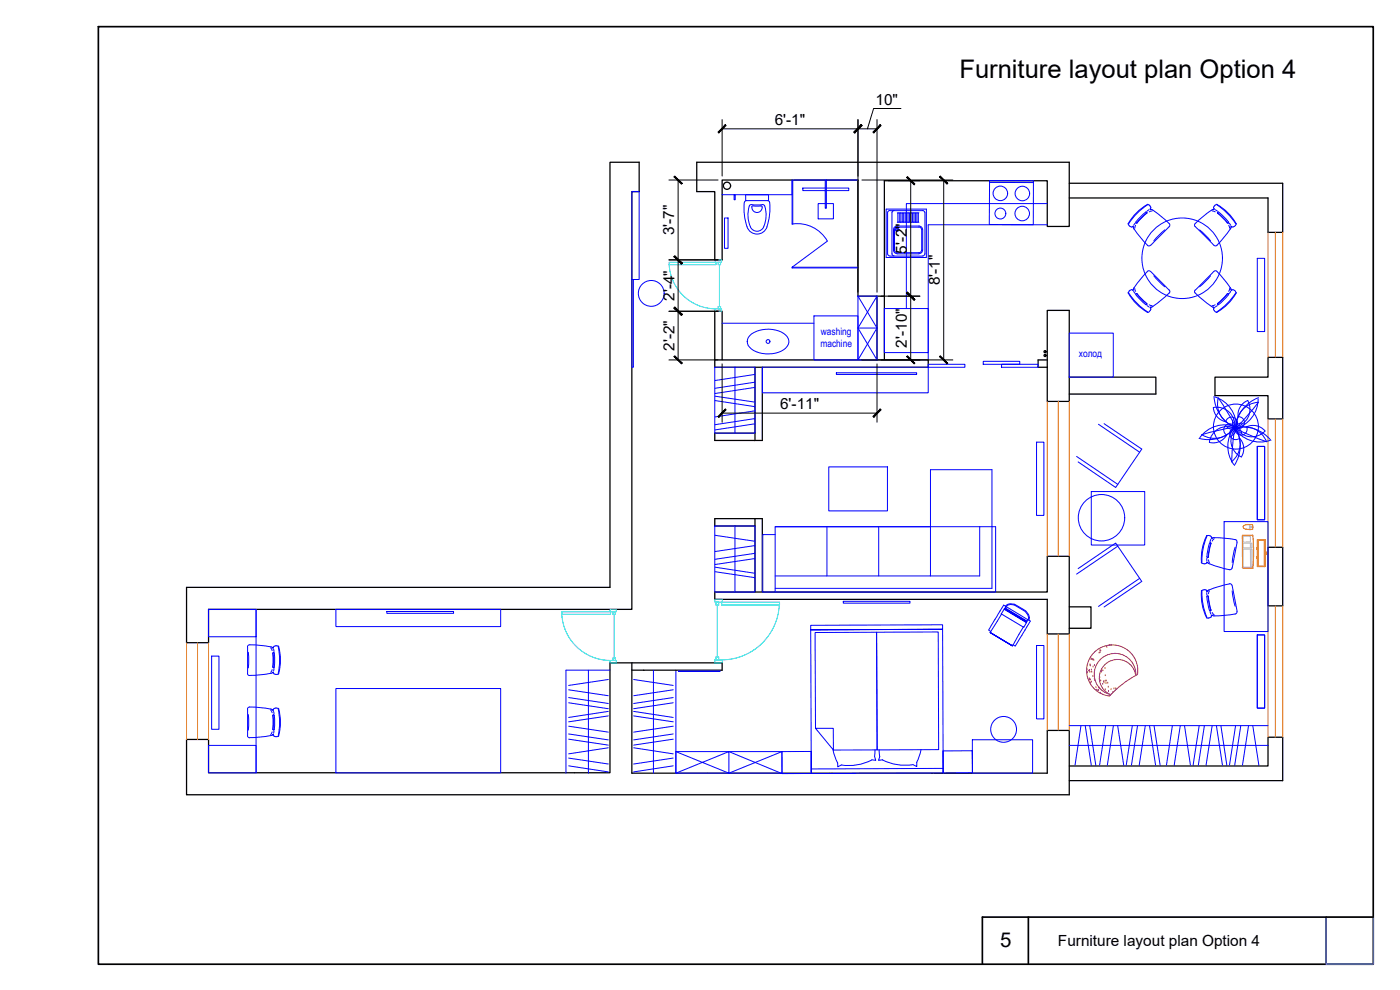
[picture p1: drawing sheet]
<svg xmlns="http://www.w3.org/2000/svg" width="420mm" height="297mm" viewBox="0 0 420 297" stroke-linecap="round" stroke-linejoin="round" font-family="sans-serif">
<defs><g id="words">
<text font-size="7.7" x="287.9" y="23.5">Furniture layout plan Option 4</text>
<text font-size="6.1" x="300.1" y="284.1">5</text>
<g font-size="4.6">
<text x="262.8" y="31.4">10&quot;</text>
<text x="232.5" y="37.5">6'-1&quot;</text>
<text x="202.4" y="70.6" transform="rotate(-90 202.4 70.6)">3'-7&quot;</text>
<text x="272.2" y="76.1" transform="rotate(-90 272.2 76.1)">5'-2&quot;</text>
<text x="282" y="85.6" transform="rotate(-90 282 85.6)">8'-1&quot;</text>
<text x="202.4" y="90.3" transform="rotate(-90 202.4 90.3)">2'-4&quot;</text>
<text x="202.4" y="105.2" transform="rotate(-90 202.4 105.2)">2'-2&quot;</text>
<text x="272.2" y="104.3" transform="rotate(-90 272.2 104.3)">2'-10&quot;</text>
<text x="234.1" y="122.8">6'-11&quot;</text>
<text x="317.5" y="283.8">Furniture layout plan Option 4</text>
</g>
<g font-size="3.1" fill="#00f">
<text x="246.4" y="100.5">washing</text>
<text x="246.2" y="104.1">machine</text>
<text x="323.8" y="107.2">холод</text>
</g>
</g></defs>
<!-- layer: STEN -->
<g fill="none" stroke="#000" stroke-width=".38">
<path d="M183.1 48.7h8.7v8.8h-2.2v125.3h-127v10h-6.6v-16.6h127.1zM320.9 55h64.1v14.7h-4.5v-10.3h-59.6M263.2 88.9v19.1M265.4 88.9h-7.9v-34.9h-40.8v24h-2.2v-20.5h-5.4v-8.8h111.8v19.2h-6.6v-13.7h-48.9v53.8M314.3 93.1h6.6v27.3h-6.6zM214.5 108h64.1v2.2h-64.1v-16.8h2.2v14.6M226.6 110.2v22M228.8 110.2v22h-14.3v-2.2h12.1M314.3 108h-2.8v2.2h2.8M320.9 113.2h26v5h-26M364.6 113.2h15.9v-6h4.5v18.5h-4.5v-7h-15.9zM226.6 157.8h-12.1v-2.2h14.3v22"/>
<path d="M226.6 155.6v22M214.5 177.6h99.8v-10.7h6.6v23.3h-6.6v-10.4h-99.8zM380.5 164.2h4.5v17.6h-4.5zM189.6 198.9v33.1h124.7v-12.8h6.6v19.3h-264.9v-16.6h6.6v10h120.5v-33h33.6v2.2h-27.1M320.9 182.1h6.5v6.4h-6.5M320.9 229.8h59.6v-8.6h4.5v13h-64.1"/>
<circle cx="218.2" cy="55.7" r="1.08"/>
<circle cx="313.6" cy="105.5" r=".32"/>
<circle cx="313.6" cy="106.7" r=".32"/>
</g>
<!-- layer: MEBLEA -->
<g fill="none" stroke="#00f" stroke-width=".3">
<path d="M189.6 57.5h2.2v26.4h-2.2zM216.7 58.4h21M237.7 54v13.2h.2M237.9 54v13.2M238.2 54h19.3M297 54.2h13.1v13.2h-13.2zM297 54.7l13.1 .1M217.4 65.4h1.1v9.1h-1.1zM237.9 67.2a10.3 10.3 0 0 1 10.4 5.1l-10.6 7.9h19.8M266 62.7h12v14.6h-12zM268.2 68.9v6.1l.2 .7 .8 .4M268.3 63.2l-.4 .2-.2 .4v12.4l.2 .4 .4 .2"/>
<path d="M268.4 68.9v6.1a.78 .78 0 0 0 .8 .8M269.2 67.8l-.8 .5-.2 .6M269.2 68.1a.78 .78 0 0 0-.8 .8M269.3 67.8h6.5l.9 .5 .2 .6M269.3 68.2l6.5-.1a.78 .78 0 0 1 .8 .8M269.3 76.2h6.5M269.3 63.8l.2 .2 .1-.2M269.3 66.7l.2-.2 .1 .2M269.5 64v2.5M269.7 63.8l.2 .2 .2-.2M269.7 66.7l.2-.2 .2 .2M269.9 64v2.5"/>
<path d="M270.2 63.8l.2 .2 .1-.2M270.2 66.7l.2-.2 .1 .2M270.4 64v2.5M270.6 63.8l.2 .2M270.8 64v2.5M270.8 66.5l.1 .2M270.8 66.5l-.2 .2M270.9 63.8l-.1 .2M271 63.8l.2 .2 .2-.2M271 66.7l.2-.2 .2 .2M271.2 64v2.5M271.5 63.8l.2 .2 .1-.2"/>
<path d="M271.5 66.7l.2-.2 .1 .2M271.7 64v2.5M271.9 63.8l.2 .2 .2-.2M271.9 66.7l.2-.2 .2 .2M272.1 64v2.5M272.4 63.8l.1 .2 .2-.2M272.4 66.7l.1-.2 .2 .2M272.5 64v2.5M272.8 63.8l.2 .2 .1-.2M272.8 66.7l.2-.2 .1 .2M273 64v2.5M273.2 63.8l.2 .2 .2-.2"/>
<path d="M273.2 66.7l.2-.2 .2 .2M273.4 64v2.5M273.7 63.8l.2 .2 .1-.2M273.7 66.7l.2-.2 .1 .2M273.9 64v2.5M274.1 63.8l.2 .2 .2-.2M274.1 66.7l.2-.2 .2 .2M274.3 64v2.5M274.6 63.8l.1 .2 .2-.2M274.6 66.7l.1-.2 .2 .2M274.7 64v2.5M275 63.8l.2 .2 .2-.2"/>
<path d="M275 66.7l.2-.2 .2 .2M275.2 64v2.5M275.4 63.8l.2 .2 .2-.2M275.4 66.7l.2-.2 .2 .2M275.6 64v2.5M276.6 75a.78 .78 0 0 1-.8 .8h-6.5M276.6 68.9v6.2M276.9 75l-.2 .7-.9 .4M276.9 68.9v6.2M277.6 63.8l-.2-.4-.5-.2-10.3 .2-.2 .4v12.4l.2 .4 .4 .2h9.9l.5-.2 .2-.5M277.6 63.8v12.4M314.3 61.1h-42.3v31.5"/>
<path d="M314.3 67.4h-35.7v40.6M377.3 77.5h2.2v22h-2.2zM189.6 83.9h.5v26.3h-.5zM216.7 97h27.6M237.7 80.2v.2h19.8M244.3 94.8h13.2v13.2h-13.2zM257.5 88.9h5.7v19.1h-5.7zM257.5 88.9l5.7 9.5h-5.7M263.2 88.9l-5.7 9.5 5.7 9.6M263.2 98.4l-5.7 9.6M265.4 92.6h13.2v13.2h-13.2zM320.9 99.9h13.2v13.3h-13.2z"/>
<path d="M214.5 110.2h12.1v19.8h-12.1zM225 100.8a8.5 8.5 0 0 1 11.2 .2 2.88 2.88 0 0 1-1.7 4.4 8.9 8.9 0 0 1-9.5-1.2 2.4 2.4 0 0 1 0-3.4zM228.8 110.2h49.8v7.7h-49.8zM251 111.8h24.1v.6h-24.1zM278.6 109.3h11v.9h-11zM295.1 108.4h10.9v.9h-10.9zM300.6 109.3h10.9v.9h-10.9zM311.1 132.7h2.2v21.9h-2.2zM377.3 133.9h2.2v22.1h-2.2zM214.5 157.8h12.1v19.8h-12.1zM248.7 140.1h17.6v13.2h-17.6zM327.5 147.5h16v16h-16z"/>
<path d="M367.4 156.5h13.1v33h-13.1zM62.6 182.8h14.2v8.3h-14.2zM63.5 196.9h2.2v21.9h-2.2zM76.8 182.8v49.1M100.8 182.8h49.5v5.2h-49.5zM116.1 183.5h20v.5h-20zM253.1 180.4h20v.6h-20zM311.1 193.7h2.2v22h-2.2zM377.3 190.5h2.2v22h-2.2zM100.8 206.6h49.5v25.3h-49.5zM183.1 201.1h-13.2v30.9M202.8 201.1v30.9l16-6.5v6.5l-16-6.5"/>
<path d="M203.6 201.3l12.5 .2zM320.9 217.7h59.6M62.6 223.6h14.2v8.3h-14.2zM202.8 225.5h31.9v6.5h-31.9zM218.8 225.5l15.9 6.6M234.7 225.5l-15.9 6.5M291.8 222h18.1v10h-18.1z"/>
<circle cx="300.2" cy="58" r="2.18"/>
<circle cx="306.8" cy="58.1" r="2.18"/>
<circle cx="269.2" cy="68.9" r=".53"/>
<circle cx="269.2" cy="68.9" r=".32"/>
<circle cx="300.2" cy="64.1" r="1.63"/>
<circle cx="306.8" cy="64.1" r="2.18"/>
<circle cx="354.8" cy="77.5" r="12.1"/>
<circle cx="195.4" cy="88" r="3.9"/>
<circle cx="230.5" cy="102.5" r=".57"/>
<circle cx="330.6" cy="155.3" r="7"/>
<circle cx="301.2" cy="218.8" r="3.9"/>
</g>
<!-- layer: LEST -->
<g fill="none" stroke="#dd6e00" stroke-width=".3">
<path d="M380.5 69.7v37.5M382.7 69.7v37.5M385 69.7v37.5M314.3 120.4v46.5M317.6 120.4v46.5M320.9 120.4v46.5M380.5 125.7v38.5M382.7 125.7v38.5M385 125.7v38.5M56 192.8v29.1M59.3 192.8v29.1M62.6 192.8v29.1"/>
<path d="M314.3 190.2v29M317.6 190.2v29M320.9 190.2v29M380.5 181.8v39.4M382.7 181.8v39.4M385 181.8v39.4"/>
</g>
<!-- layer: mebel -->
<g fill="none" stroke="#00f" stroke-width=".3">
<path d="M220.3 58.4h.4v1.5h-.4zM223.8 58.7v1.5M224 58.4l-.3 .3M224 58.4h6.4M230.4 58.4l.2 .3v1.5M240.9 56.4h13.8v.8h-13.8zM247.7 54v8.5h.3v-8.5M224 60.2l-.6 .5M224 60.2h6.4l.5 .2a14.9 14.9 0 0 1-1.3 8.7 3.2 3.2 0 0 1-3.4 1 3.2 3.2 0 0 1-2.3-2.8 17.5 17.5 0 0 1-.5-6.6M224.9 61.8a8.8 8.8 0 0 0 .3 6.3M225.2 68.1a2.18 2.18 0 0 0 2 1.3 2.18 2.18 0 0 0 2-1.3M226 61.8l-.4 .3"/>
<path d="M226 61.8h2.4M228.3 61.8h.2a1.44 1.44 0 0 1-.7 1.9 1.44 1.44 0 0 1-1.9-.6l-.2-1M228.8 61.4l.7 .4M228.9 61.4h-3.4l-.6 .4M229.5 61.8a8.8 8.8 0 0 1-.3 6.3M245.5 61.1h4.6v4.6h-4.6zM340 68l.2 .1M340 68l-.5 .1M340 67.9v.1M340.2 68.1v.4M340.2 68v.1M340.2 68.5l.2 .3"/>
<path d="M340.4 68.7l4 4.9M340.6 67l-.4 .6M340.8 67.6l-.2 .9M340.9 66.6v.3h.4h-.4M340.9 66.6l2.1-2.2 .9-.8 .3 .1-.1 .3-2.8 2.9M344.1 63.7l-2.9 3.1M344.3 61.4a13.6 13.6 0 0 0-5.7 5.9l.4 .5 .5 .3M344.4 61.4a19.1 19.1 0 0 0-5.7 5.7M344.5 61.3h-.2M344.6 61.3l.3 .3M344.8 62.9l-.6 .4M344.9 61.6a.69 .69 0 0 1 .2 1.1"/>
<path d="M345.2 62.7l.2 .2M345.3 73.6l-.5 .2-.5-.2M345.3 62.9h.5l1.5 1.1 3.6 3.1M345.8 63.3l-.9 .3M349.6 69l-3.3 3.3M350.9 67.1l.2 .5-.2 .4-5.6 5.6M358.7 68l5.6 5.6M360 69l3.3 3.3M363.8 63.3l.9 .3M364.2 62.9h.1M364.2 62.9a16.4 16.4 0 0 0-5.7 4.7l.2 .4M364.4 61.9l-.2 .5 .3 .3"/>
<path d="M364.4 62.7l-.2 .2M364.7 61.6l-.3 .3M364.7 62.9l.6 .4M365 61.3h.3M365.1 61.3l-.4 .3M365.2 61.4a19.1 19.1 0 0 1 5.6 5.7M365.3 61.4a15.1 15.1 0 0 1 5.7 5.7M365.4 64l2.9 2.9h.4v-.3M365.4 63.7l3 3.1M365.7 63.6l3 3M365.7 63.6l-.3 .1v.3M368.4 66.8l.3 .1"/>
<path d="M368.8 67.6l.2 .9M368.9 67l.5 .6M369.2 68.7l-4 4.9-.4 .2-.5-.2M369.4 68v.1M369.4 68.1l-.2 .7M369.5 67.9l.5 .2M369.7 68l-.2 .1M371 67l-.2 .6-.7 .5M338.6 88a15.1 15.1 0 0 0 5.7 5.7M338.7 87.9a19.1 19.1 0 0 0 5.7 5.7M339.5 86.9l-.7 .5-.2 .6M339.5 86.9l.5 .3"/>
<path d="M340.2 86.9v.1M340.2 87l-.2 .1M340.2 86.5v.4M340.2 87.4l.4 .6M340.6 86.5l.2 .9M340.9 88.1h.4h-.4v.3M340.9 88.5l3 2.9h.3l-.1-.4M341.2 88.2l2.9 3.2M341.3 88.2l2.9 2.8M344.2 91.7l.6 .4M344.3 81.4l.5-.2 .5 .2M344.4 81.5l-2.1 2.3-2.1 2.7"/>
<path d="M344.9 91.5l.9 .2M344.9 93.5l-.6 .2M345.1 92.3l.1 .1M345.2 92.4l.2 .4M345.3 81.4l5.6 5.6 .2 .5-.2 .4M345.4 92.8l-.5 .7M345.4 92.2l-.2 .2M345.8 92.1h-.5M346.3 82.8l3.3 3.3M350.9 87.9l-2.4 2.1-2.7 2M363.3 82.8l-3.3 3.3M363.8 92.1l.4 .1"/>
<path d="M364.2 92.8l.2 .4M364.2 92.2l.2 .2M364.3 92.1l-.1 .1M364.3 81.4l-5.6 5.6-.2 .5 .1 .3 1.8 1.7 3.4 2.5M364.4 93.2l.7 .5M364.5 92.3l-.3 .5M364.7 91.5l-.9 .2M365.2 81.5l2.6 2.9 1.5 2 .1 .5M365.2 81.4l-.4-.2-.5 .2M365.3 93.7h-.3M365.3 91.7l-.6 .4M365.4 91l2.9-2.9h.4v.4l-.8 .9-2.2 2"/>
<path d="M365.4 91v.4h.3M368.4 88.2l-3 3.2M368.7 88.1l-.3 .1M369 86.5l-.2 .9M369.4 87.4l-.5 .6M369.4 86.9v.1M369.5 87l.2 .1M370 86.9l-.5 .3M370.1 86.9l.7 .5 .2 .6M370.8 87.9a19.1 19.1 0 0 1-5.6 5.7M371 88a15.1 15.1 0 0 1-5.7 5.7M214.6 118.9l11.9 1.8"/>
<path d="M220.6 110.2v19.8M226.5 116.2l-11.9 1.9M226.5 114.7l-11.9 1.8M226.5 112.4l-11.9 1.8M364.3 118.9a10.8 10.8 0 0 0 6.5 9.4 10.8 10.8 0 0 1-.4 11.3M364.6 119.1a9.2 9.2 0 0 1 6.4 9.4M377.6 119.6a9.2 9.2 0 0 1-6.9 9M377.7 119.3a10.8 10.8 0 0 0-7 9M214.6 120.2l11.9 1.8M226.5 127.2l-11.9 1.8M226.5 125.6l-11.9 1.8M226.5 123.3l-11.9 1.8"/>
<path d="M323.1 136.9l12.4 8.4M329.7 127.3l12.3 8.4M331.4 127.1l11.3 7.6-7.9 11.6-11.2-7.7M360.7 130.4l9.8-2.3a7 7 0 0 1-9.8 2.3zM367.9 126.3a1.8 1.8 0 0 1 2.6-.9 1.8 1.8 0 0 1 .5 2.7 1.8 1.8 0 0 1-2.7 0M367.9 130.4a1.8 1.8 0 0 1-.1-2.8 1.8 1.8 0 0 1 2.8 .4 1.8 1.8 0 0 1-.8 2.6M368.1 126.6a4.6 4.6 0 0 1-4-4.3 5.4 5.4 0 0 1 6.4 6.2l-.9 10.1a7.1 7.1 0 0 0 .9-10.1M368.3 130.3a4.6 4.6 0 0 1-5.4 2.4 5.4 5.4 0 0 1 7.9-4.1 7 7 0 0 1 9.3 4M370.4 128.2l.3 .1M370.4 128.3a9.2 9.2 0 0 0 10.7 3.9M370.6 128a9.2 9.2 0 0 0-.3 11.4M370.7 128.4l-.2 .3"/>
<path d="M370.7 128.3a10.8 10.8 0 0 1 10.7 3.9M370.7 128.3a10.8 10.8 0 0 1-10.8 3.2M370.8 127.9l-.1 .4M370.8 128.3l.2 .4M370.8 128.6l4.6 2.1 4.7 1.8M370.8 128.1l-2.4-4.5-2.8-4.2a7 7 0 0 0 5.2 8.6 5.4 5.4 0 0 0 8.8 1.4 4.5 4.5 0 0 0-5.7-1.2M371 128.1a9.2 9.2 0 0 0-10.9 3.2M371 128.3a5.4 5.4 0 0 0 1.5 8.8M371.1 128.2l-.4 .1M371.6 125.2a4.6 4.6 0 0 1 2.9-5 5.4 5.4 0 0 1-4 8M371.7 125a1.8 1.8 0 0 1 1.7 2.2 1.8 1.8 0 0 1-2.4 1.3 1.8 1.8 0 0 1-.9-2.6M371.9 131.3a4.6 4.6 0 0 1 .6 5.8"/>
<path d="M372.6 129.9a1.8 1.8 0 0 0-2.2-1.5 1.8 1.8 0 0 0-1.2 2.5 1.8 1.8 0 0 0 2.6 .7M372.9 127a1.8 1.8 0 0 0-2.2 1.7 1.8 1.8 0 0 0 2 1.8 1.8 1.8 0 0 0 1.5-2.2M377.6 120.7a7 7 0 0 0-6.6 7.6M377.7 120.7l-3.2 3.9-3.5 3.7M220.6 157.8v19.8M232.6 158h46.6M248.2 158v14.8M263.7 158v14.8M294 158h4.8v19.6h-69.9v-17.2h3.7M294 158h-61.4v19.6M294 158v14.8h-61.4M214.6 171.5l11.9 1.8"/>
<path d="M214.6 170.2l11.9 1.8M214.6 160.6l11.9 1.8M226.5 167.6l-11.9 1.8M226.5 166l-11.9 1.8M226.5 163.7l-11.9 1.8M279.2 172.8v-31.9h18.5v35.6h-65.1M323.6 170.6l11.2-7.7 7.9 11.6-11.3 7.6M335.5 163.9l-12.4 8.4M342 173.5l-12.3 8.4M360.5 168.7l.6 .4h.8M360.6 177.4a13.9 13.9 0 0 0 1.7 8l.4 .1M360.7 177.1l-.2 .2"/>
<path d="M360.7 177.4a19.1 19.1 0 0 0 1.5 7.8M361.5 177l-.8 .2M361.5 176.9l.4 .1M361.9 177l.3 .4M362.1 160.8a15.1 15.1 0 0 0-1.5 7.9M362.2 177.4v.1M362.2 168.6l-.3 .5M362.2 168.8h.3M362.2 177.4h.3M362.2 167.1l.2 .2 .2-.2-.2 .2M362.2 177.8v.7M362.2 167.6v.7"/>
<path d="M362.2 167.1l.5-3 .3-1.1 .3-.2 .1 .3-.7 4M362.2 160.9a19.1 19.1 0 0 0-1.5 7.8M362.3 160.7l-.2 .1M362.4 178.8l.2 .2-.2-.2-.2 .2 .3 2.4 .5 1.7 .3 .2 .1-.3-.7-4M362.4 177.3v.1M362.4 168.7l.1 .2a7.8 7.8 0 0 0 3.5 1.3l3 .7 .5-.1 .2-.4M362.6 179l.7 4-.1 .3M362.7 160.7l.4 .1M362.7 168l.3 .8M362.7 160.7h-.4M363 177.3l-.3 .9M363.1 160.7l.4 .3"/>
<path d="M363.2 162.8l.2 .3M363.3 163.1l-.7 4M363.4 161.8l-.3 .7M363.4 161l.2 .4M363.6 161.4l-.1 .1M363.6 161.4l.2 .1M363.8 161.5v.1M364.2 161.3l2.6 .1a10.6 10.6 0 0 1 4.3 .8l.1 .5M364.2 161.3l-.4 .2M364.4 161.6l-.6 .7M369 175.1l.5 .2 .2 .4M369 175.2l-3.8 1-2.4 .8-.4 .3"/>
<path d="M369.8 177.3l.9 4.6M369.8 175.7l1.5 7.7M370.7 164.2l-.9 4.6M371.3 162.7l-1.5 7.7M74.3 194.1l.2-.4a17.1 17.1 0 0 1 6.7 .4h.3M74.3 194.1v7.9l.2 .5 .4 .2M74.5 195.7v4.7M81.2 194.4l.5 .8M81.5 194.1l.3 .3h.3M81.9 196v4.1l.2 .3 .3-.2M82.1 194.3v.2M82.1 194.8l.1 .7"/>
<path d="M82.1 195.8l-.2 .2v4.1l.2 .3M82.3 196v4.1M82.4 196l-.3-.2-.2 .2M83.1 193.8l-.8 .1-.2 .4M83.1 193.8l.4 .1a13.8 13.8 0 0 1 .1 8.2M83.5 194.1a19.1 19.1 0 0 1 0 8M263.1 189.7l18.5-.1 .1 35.3-18.5 .1zM297.2 189.8l6.7 4zM297.3 189.9l6.4 3.8zM297.3 189.9h.1M300.5 184.2l6.7 4 .9-1.4M300.6 184l-.1 .2"/>
<path d="M300.6 184.2l-3.4 5.6M301.3 182.8l6.8 4-6.7-4.1-.9 1.5M301.5 182.8l.4-.8-.7-.4-4.5 7.4 .6 .4M301.6 182.6l6.4 4-6.4-3.8 .2-.3 6.3 3.8-.1 .2zM301.7 181.9l.6-.5 .9-.3 1.3 .2 2.3 1.3a2.92 2.92 0 0 1 2 3.5M301.9 182l.5-.4 .8-.2 1.2 .1 2.2 1.3a2.71 2.71 0 0 1 2 3.2M301.9 182l-.4 .7 .4-.7-.1 .3M301.9 182l7.3 4.4-4.5 7.4-.6-.3M303.7 193.7h.1M307.1 188.2l-3.2 5.6M307.3 188v.1M308 186.6h.1"/>
<path d="M308 186.5h.1M308.5 186l-.4 .6M363.1 185.3l-.4 .1M363.1 183.6l.3 .7M363.5 185.1l-.4 .2M363.5 184.5l-.1 .6M363.8 184.5v.1M363.8 183.8l.6 .7M363.8 184.6l-.2 .1M371.2 183.4l-.1 .5a17.7 17.7 0 0 1-7.3 .7M74.5 214.4v4.7M81.2 213.1l.5 .8"/>
<path d="M81.5 202l-3.4 .5-3.2 .1M81.7 200.9l-.5 .8M81.7 219.6l-.5 .8M81.8 201.8l-.3 .2M81.8 201.7v.1M81.8 201.8h.3M81.9 214.7v4.1l.2 .2 .3-.2M82.1 213l-.3 .1a15.9 15.9 0 0 0-7.3-.8l-.2 .5v8.1l.2 .3 .4 .2 2.4-.2 4.4-.7M82.1 201.8l.1 .4 .9 .1M82.1 213v.1M82.1 201.7v.1M82.1 213.4l.1 .8"/>
<path d="M82.1 214.4l-.2 .3v4.1l.2 .2M82.2 200.6l-.1 .7M82.2 219.3l-.1 .7M82.3 212.6l-.2 .4M82.3 214.6v4.2M82.4 214.7l-.3-.2-.2 .2M83.1 212.4l-.9 .2M83.1 212.5h.4a13.4 13.4 0 0 1 0 8.4l-.8 .1M83.5 212.7a19.1 19.1 0 0 1 0 8M83.7 202.1l-.6 .3M170.7 217.9l11.9 1.8M170.7 210.9l11.9 1.7"/>
<path d="M170.7 209.3l11.9 1.8M170.7 207l11.9 1.7M176.6 201.1v30.9M182.6 214.8l-11.9 1.8M182.6 213.4l-11.9 1.9M182.6 203.9l-11.9 1.8M190.2 214.8l11.8 1.8M190.2 213.4l11.8 1.9M190.2 203.9l11.8 1.8M196.1 201.1v30.9M202 217.9l-11.8 1.8M202 210.9l-11.8 1.7"/>
<path d="M202 209.3l-11.8 1.8M202 207l-11.8 1.7M244.7 218.5l-.1-28.7 18.5-.1 .1 35.3h-13.1l-5.4-6.5h5.4v6.5M324.4 217.7l-1.8 11.9M325.7 217.7l1.8 11.9M327 217.7l1.9 11.9M331.8 217.7l-1.8 11.9M334.2 217.7l-1.9 11.9M335.4 217.7l1.8 11.9M339.8 217.7l-1.8 11.9M341.4 217.7l-1.8 11.9M343.7 217.7l-1.8 11.9"/>
<path d="M345 217.7l1.8 11.9M346.3 217.7l1.9 11.9M351.8 217.7l-1.7 11.9M354.2 217.7l-1.8 11.9M355.5 217.7l1.8 11.9M359.9 217.7l-1.8 11.9M361.5 217.7l-1.9 11.9M363.8 217.7l-1.8 11.9M365.1 217.7l1.8 11.9M366.4 217.7l1.8 11.9M370.8 217.7l-1.8 11.9M372.4 217.7l-1.8 11.9"/>
<path d="M374.7 217.7l-1.8 11.9M376 217.7l1.8 11.9M81.8 220.4l-.1 .1M81.8 220.5h.3M82.1 220.3v.4l.6 .4M170.7 229.8l11.9 1.8M170.7 227.5l11.9 1.7M170.7 221.8l11.9 1.8M170.7 220.2l11.9 1.8M182.6 224.4l-11.9 1.8M190.2 224.4l11.8 1.8M202 229.8l-11.8 1.8"/>
<path d="M202 227.5l-11.8 1.7M202 221.8l-11.8 1.8M202 220.2l-11.8 1.8M243.5 230.7l39.6-.2v1.4l-39.6 .2zM243.5 225.5h-8.8v6.6h8.8v-6.6v6.6M250 225l1.4 3.9M261.6 228a15 15 0 0 1-9.1 1.5l-1.1 .6v-1.2M262.6 224.9l-.1 2.1 .3 1.1-1.2-.1M263.8 224.9l.2 2.1-.3 1.1 1.2-.1M264.8 228a15 15 0 0 0 9.2 1.4l1.1 .6v-1.2M276.4 224.9l-1.3 3.9M283 225.3l.1 6.6"/>
<path d="M283.1 230.5l-.2-41.7-39.6 .2v-1.4l39.6-.1v1.3l-39.6 .2 .2 41.7M291.8 225.3h-8.8l.1 6.6h8.8l-.1-6.6 .1 6.6M320.9 223.6h59.6"/>
<circle cx="370.9" cy="128" r="6.8"/>
</g>
<!-- layer: DVERI -->
<g fill="none" stroke="#0dd" stroke-width=".3">
<path d="M200.8 79.4a14 14 0 0 0 13.9 13.3v.7h1.8v-.7h-1.6M200.8 78.7h14.1v.7h-14.1zM214.7 78h1.8v.7h-1.8zM215.5 78.7h.8v.7h-.8zM215.9 79.4v12.6M215.5 92.7v-.7h.8v.7M214.5 179.8h2.3v.9h-2.3zM168.6 184.3a14.6 14.6 0 0 0 14.4 13.9M168.6 183.6h14.6v.7h-14.6zM183.1 182.8h1.9v.8h-1.9zM183.1 198.2v.7h1.9v-.7h-1.8M184 183.6h.7v.7h-.7z"/>
<path d="M184 198.2v-.8h.7v.8M184.3 184.3v13.1M214.9 180.7h.8v.8h-.8zM214.9 198v-.9h.8v.9M215.3 181.5v15.6M216.6 180.7h17.3v.8h-17.3zM216.6 198h-2.1v.9h2.3v-.9M233.9 181.5a17.4 17.4 0 0 1-17.1 16.5"/>
</g>
<path d="M1.4 1h417.8v295.3h-417.8z" fill="none" stroke="#fff" stroke-width=".3"/>
<!-- layer: 0.5 -->
<path d="M29.5 8h382.6v281.3h-382.6zM308.6 275.2v14.1M398 275.2v14.1M412.1 275.2h-117.3v14.1" fill="none" stroke="#000" stroke-width=".51"/>
<path d="M398 275.2h14.1v14.1h-14.1z" fill="none" stroke="#6e8add" stroke-width=".3"/>
<!-- layer: RAZMER -->
<g fill="none" stroke="#000" stroke-width=".3">
<path d="M216.7 35.9v16.9M216.7 38.7h46.5M257.5 35.9v51.8M263.2 35.9v51.8M270.4 32.6h-8.2l-1.9 6.1M200.8 54h14.7M203.5 54v54M258.7 54h27.3M266.6 54.2h9.5M273.3 54.2v53.8M283.2 54v54M200.8 78h14.7"/>
<path d="M200.8 93.4h14.7M264.4 88.9h11.7M200.8 108h14.7M216.7 109.2v17.5M258.7 108h27.3M263.2 109.2v17.5M216.7 124h46.5"/>
</g>
<!-- layer: 0 -->
<g fill="#000" stroke="#000" stroke-width=".3">
<path d="M217.7 37.4l-2 2.5 2.2-2.2zM217.7 37.4l-2 2.5-.2-.3z"/>
<path d="M256.3 39.6l.2 .3 2-2.5zM258.5 37.4l.2 .3-2.2 2.2z"/>
<path d="M258.5 37.4l-2 2.5 2.2-2.2zM258.5 37.4l-2 2.5-.2-.3z"/>
<path d="M262 39.6l.2 .3 2-2.5zM264.2 37.4l.2 .3-2.2 2.2z"/>
<path d="M202.3 53l2.2 2.2 .2-.2zM202.3 53l.2-.2 2.2 2.2z"/>
<path d="M272.1 53.3l2.2 2.2 .2-.3zM272.3 53l2.2 2.2-2.4-1.9z"/>
<path d="M282 53l2.2 2.2 .2-.2zM282 53l.2-.2 2.2 2.2z"/>
<path d="M202.3 77l2.4 2-2.2-2.2zM202.3 77l2.4 2-.2 .2z"/>
<path d="M202.3 77l2.2 2.2 .2-.2zM202.3 77l.2-.2 2.2 2.2z"/>
<path d="M202.5 92.2l-.2 .2 2.4 2zM202.3 92.4l2.4 2-.2 .2z"/>
<path d="M202.3 92.4l2.2 2.2 .2-.2zM202.3 92.4l.2-.2 2.2 2.2z"/>
<path d="M272.1 87.9l2.4 2-2.2-2.2zM272.1 87.9l2.4 2-.2 .2z"/>
<path d="M272.1 87.9l2.2 2.2 .2-.2zM272.1 87.9l.2-.2 2.2 2.2z"/>
<path d="M202.3 107l2.4 2-2.2-2.2zM202.3 107l2.4 2-.2 .2z"/>
<path d="M272.1 107l2.4 2-2.2-2.2zM272.1 107l2.4 2-.2 .2z"/>
<path d="M282.2 106.8l-.2 .2 2.4 2zM282 107l2.4 2-.2 .2z"/>
<path d="M217.7 122.7l-2 2.5 2.2-2.2zM217.7 122.7l-2 2.5-.2-.3z"/>
<path d="M262 124.9l.2 .3 2-2.5zM264.2 122.7l.2 .3-2.2 2.2z"/>
</g>
<!-- layer: Nadpisi -->
<g fill="none" stroke="#ff003f" stroke-width=".3">
<path d="M327.1 199.5h.1M327.2 199.8h.1M327.4 197.9h.1M327.6 197.7h.1M328 197.9h.1M328 198.1h.1M328.3 198.1h.1M328.5 199.7h.1M329.9 196h.1M330.1 195.2h.1M330.1 198a6.2 6.2 0 0 1 7-1.4 6.2 6.2 0 0 1 3.8 6 5.5 5.5 0 0 0-8.8-3.6 5.5 5.5 0 0 0 1.3 9.4 6.2 6.2 0 0 1-3.3-10.4zM330.2 195.8h.1"/>
<path d="M330.3 195.3h.1M332.2 194.2h.1M332.9 193.7h.1M333.5 193.6h.1M326.2 200.9h.1M326.4 201.8h.1M326.6 201.3h.1M326.9 203.6h.1M327 204h.1M327 201.2h.1M327.1 201.7h.1M327.3 204h.1"/>
<path d="M327.3 204.9h.1M327.5 204.6h.1M327.5 201h.1M327.6 201.7h.1M328 203h.1M328.1 200.1h.1M328.4 203.8h.1M328.5 201.2h.1M328.6 204.1h.1M328.9 206.3h.1M329.2 207.2h.1M329.2 207.1h.1"/>
<path d="M329.6 207.2h.1M329.7 207.1h.1M329.8 206.4h.1M330 203.3h.1M330.1 204.3h.1M330.3 208h.1M330.3 204.3h.1M330.6 201.6h.1M330.6 201.3h.1M330.9 205.4h.1M331 201.3h.1M331.2 204.5h.1"/>
<path d="M331.3 204.9h.1M331.6 200.6h.1M331.7 204.4h.1M331.7 202.7h.1M331.7 206.9h.1M331.9 205.1h.1M332 204.3h.1M332.5 205h.1M332.6 206.2h.1M332.7 207.5h.1M333.4 206.9h.1M333.9 207.8h.1"/>
<path d="M334.3 206.7h.1M334.9 206.7h.1M341.4 202.3a7.7 7.7 0 0 0-6.6-8.7 7.7 7.7 0 0 0-8.6 6.6 7.7 7.7 0 0 0 6.8 8.6M341.4 202.4a29.8 29.8 0 0 0-8.4 6.5"/>
</g>
<!-- layer: B-FURNITURE -->
<g fill="none" stroke="#dd3700" stroke-width=".3">
<path d="M373.1 158.1l.3 .5 .6 .2 1.8 .1M374.7 157.4l-1.3 .3-.3 .4M374.7 157.4h1.2l.1 .8-.2 .7M372.8 160.8l.1 9.5M372.8 170.2l.3 .3M373.1 160.6l-.3 .2M373.1 160.6h2.9M373.1 170.5h3M376 160.6l.2 4.9-.2 5M377.3 161.9h2.2v8.1h-2.2zM377.3 164.4h-.1l.1 .4M377.3 167.1h-.1v.4h.1"/>
<path d="M377.6 162h1.8v7.9h-1.8zM379.4 162h-1.8l.1 7.9h1.7M379.5 161.9h.2v8.1h-.2M379.7 165.3a.79 .79 0 0 1 0 1.3"/>
</g>
<path d="M374.1 158.8h1.8M374.9 157.4l.2 .6M375 158.1a.54 .54 0 0 1 .9 .1zM375.1 158.2l-.2 .6M375.3 158.1l.5 .1zM375.8 157.4h-1.7M373.1 160.9h2.2v1.7h-2.2zM373.1 164.8h2.2v5.4h-2.2zM373.1 163h2.2v1.4h-2.2zM375.5 164.8h.3v5.4h-.3zM375.5 163h.3v1.4h-.3z" fill="none" stroke="#bababa" stroke-width=".3"/>
<use href="#words"/>
</svg>
